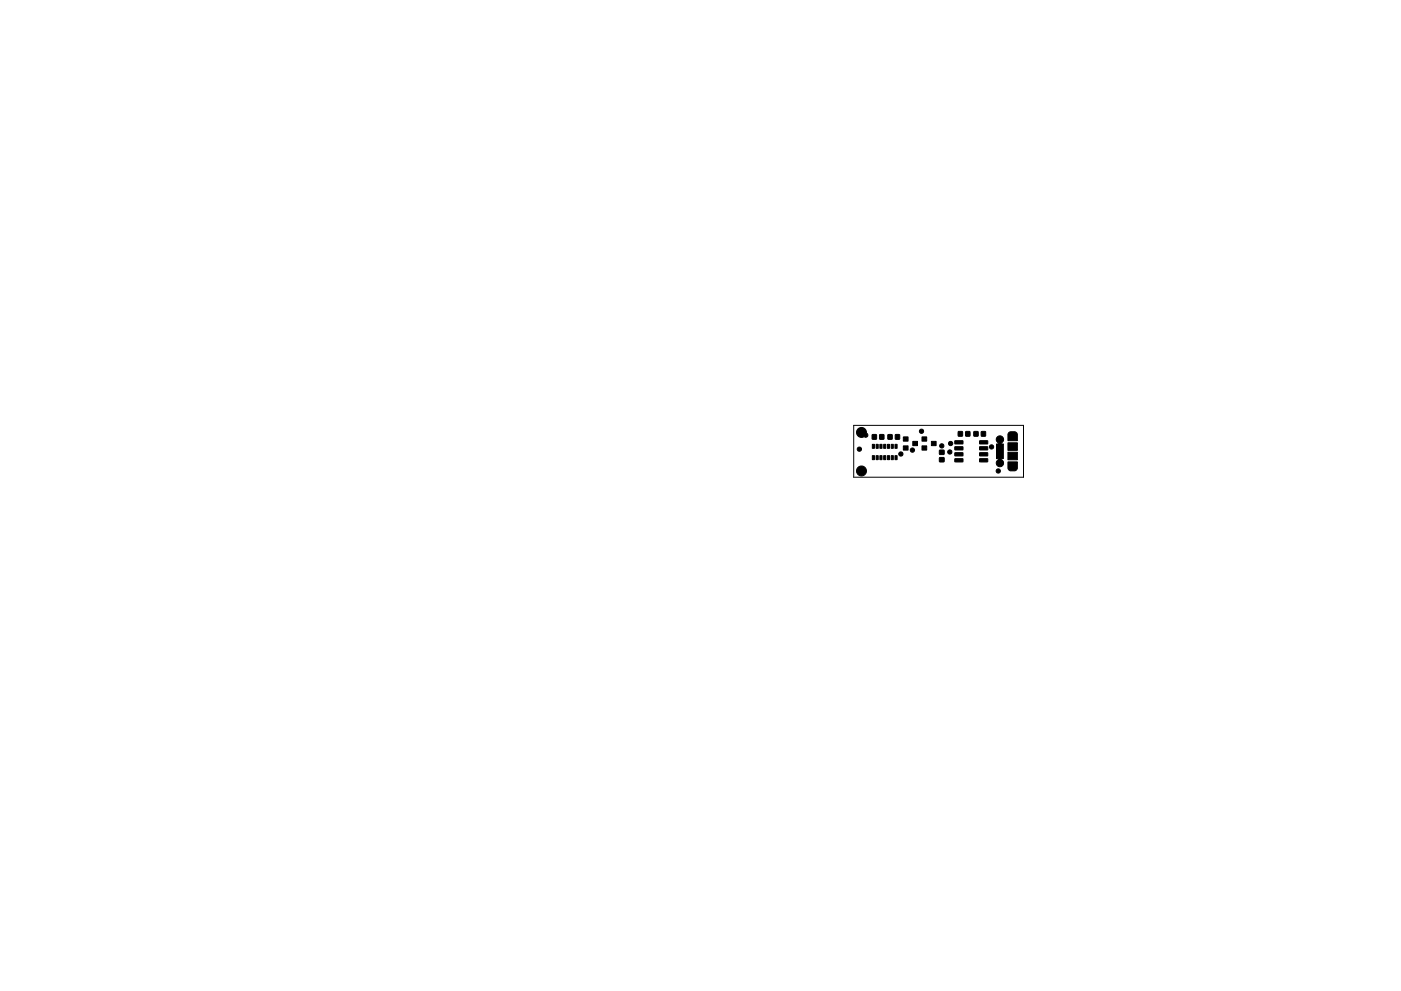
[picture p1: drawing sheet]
<svg xmlns="http://www.w3.org/2000/svg" width="297mm" height="210mm" viewBox="0 0 297 210" stroke-linecap="round" stroke-linejoin="round" font-family="sans-serif">
<path d="M181 90.2h36v11h-36z" fill="none" stroke="#000" stroke-width=".21"/>
<g fill="#000" stroke="#000" stroke-width=".21">
<path d="M182 90.9a1.12 1.12 0 0 1 1.2 0 1.12 1.12 0 0 1 .6 1 .49 .49 0 0 1 .1 .7 .49 .49 0 0 1-.7 .1 1.06 1.06 0 0 1-1.4-.4 1.06 1.06 0 0 1 .2-1.4zM185 96.7h.4v.8h-.4zM185 94.3h.4v.8h-.4zM184.9 92.2h.9v1h-.9zM185.8 96.7h.4v.8h-.4zM185.8 94.3h.4v.8h-.4zM186.6 96.7h.4v.8h-.4zM186.6 94.3h.4v.8h-.4zM186.5 92.2h.9v1h-.9zM187.4 96.7h.4v.8h-.4zM187.4 94.3h.4v.8h-.4zM188.2 96.7h.4v.8h-.4z"/>
<path d="M188.2 94.3h.4v.8h-.4zM188.3 92.2h.8v1h-.8zM189 96.7h.4v.8h-.4zM189 94.3h.4v.8h-.4zM189.8 96.7h.4v.8h-.4zM189.8 94.3h.4v.8h-.4zM189.8 92.2h.9v1h-.9zM191.5 94.6h1v.9h-1zM191.5 92.7h1v.9h-1zM193.5 93.6h1v.9h-1zM195.5 94.6h1v.9h-1zM195.5 92.7h1v.9h-1z"/>
<path d="M197.5 93.6h1v.9h-1zM199.2 97.1h.9v.9h-.9zM199.2 95.5h.9v.9h-.9zM202.5 97.3h1.6l.1 .6-1.7 .1zM202.5 96.1l1.6-.1 .1 .7h-1.7zM202.5 94.8h1.6l.1 .6-1.7 .1zM202.5 93.5h1.6l.1 .6-1.7 .1zM203.2 91.6h.8v.9h-.8zM204.8 91.6h.8v.9h-.8zM206.5 91.6h.9v.9h-.9zM207.7 97.3h1.7v.6l-1.7 .1zM207.7 96.1l1.7-.1v.7h-1.7z"/>
<path d="M207.7 94.8h1.7v.6l-1.7 .1zM207.7 93.5h1.7v.6l-1.7 .1zM208.1 91.6h.8v.9h-.8zM211.4 92.8a.81 .81 0 0 1 1.3 .1 .81 .81 0 0 1-.5 1.2l.5 .1v3.1l-.5 .1a.78 .78 0 0 1 .6 1.1 .78 .78 0 0 1-1.2 .3 .78 .78 0 0 1-.1-1.2l.3-.2-.5-.1v-3.1h.4l.1-.2a.88 .88 0 0 1-.4-1.2zM213.7 98h2v1.2a.66 .66 0 0 1-.6 .7h-.8a.65 .65 0 0 1-.6-.7zM213.7 95.9h2v1.6h-2zM213.7 93.9h2v1.6h-2zM213.9 91.8l.3-.2h.9a.65 .65 0 0 1 .6 .7v1.2h-2v-1.4z"/>
<circle cx="182.2" cy="95.3" r=".45"/>
<circle cx="182.7" cy="99.9" r="1.06"/>
<circle cx="191" cy="96.3" r=".45"/>
<circle cx="193.5" cy="95.5" r=".45"/>
<circle cx="195.4" cy="91.5" r=".45"/>
<circle cx="199.7" cy="94.6" r=".45"/>
<circle cx="201.4" cy="95.9" r=".45"/>
<circle cx="201.6" cy="94.1" r=".45"/>
<circle cx="210.2" cy="94.8" r=".45"/>
<circle cx="211.7" cy="99.9" r=".45"/>
</g>
</svg>
